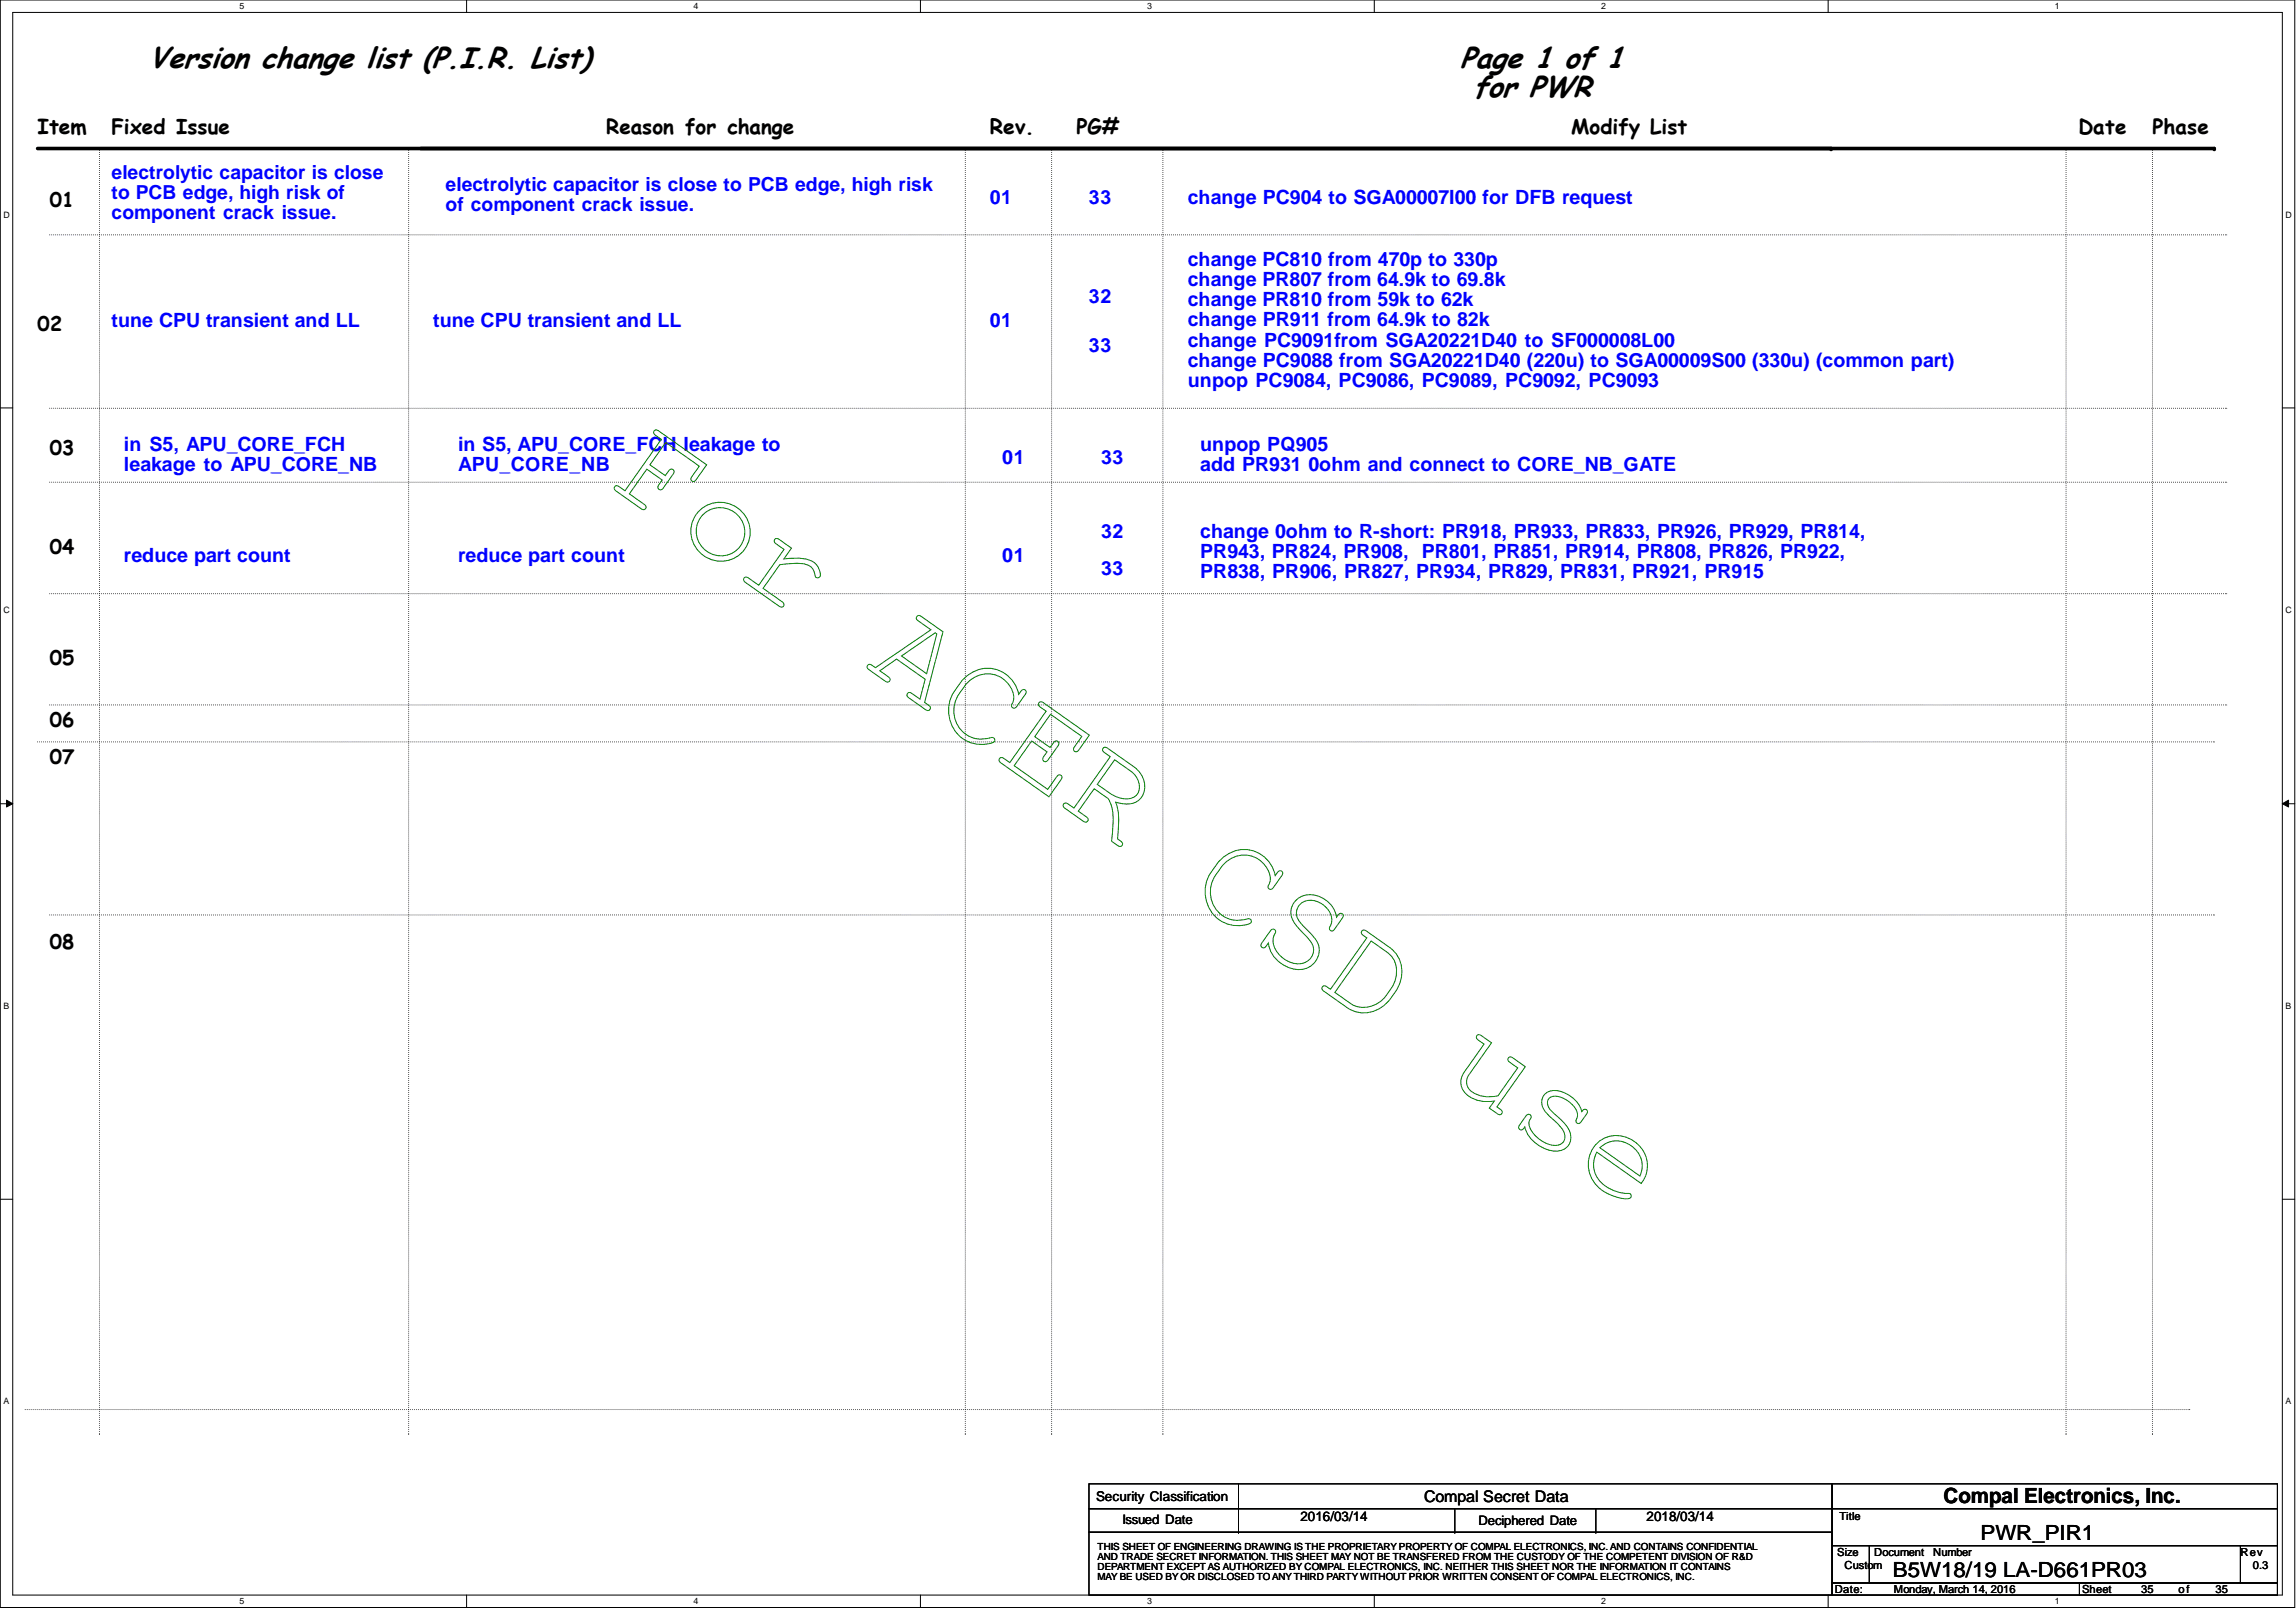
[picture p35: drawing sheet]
<svg xmlns="http://www.w3.org/2000/svg" width="297mm" height="210mm" viewBox="0 0 297 210" stroke-linecap="round" stroke-linejoin="round" font-family="sans-serif">
<defs><g id="words">
<g font-size="3.8">
<text x="19.3" y="8.8">Version change list (P.I.R. List)</text>
<text x="188.9" y="8.8">Page 1 of 1</text>
<text x="190.6" y="12.5">for PWR</text>
</g>
<g font-size="2.7">
<text x="4.9" y="17.4">Item</text>
<text x="14.4" y="17.3">Fixed Issue</text>
<text x="78.4" y="17.3">Reason for change</text>
<text x="128.1" y="17.4">Rev.</text>
<text x="139.3" y="17.4">PG#</text>
<text x="203.3" y="17.3">Modify List</text>
<text x="268.9" y="17.3">Date</text>
<text x="278.5" y="17.3">Phase</text>
<text x="251.5" y="194.6">Compal Electronics, Inc.</text>
<text x="256.2" y="199.3">PWR_PIR1</text>
<text x="244.9" y="204.1">B5W18/19 LA-D661PR03</text>
</g>
<g font-size="2.6">
<text x="6.4" y="26.8">01</text>
<text x="4.9" y="42.8">02</text>
<text x="6.4" y="58.8">03</text>
<text x="6.4" y="71.7">04</text>
<text x="6.4" y="86.1">05</text>
<text x="6.4" y="94.1">06</text>
<text x="6.4" y="98.8">07</text>
<text x="6.4" y="122.9">08</text>
</g>
<g font-size="2.5" fill="#00f">
<text x="14.4" y="23.2">electrolytic capacitor is close</text>
<text x="14.4" y="25.7">to PCB edge, high risk of</text>
<text x="14.4" y="28.3">component crack issue.</text>
<text x="57.7" y="24.7">electrolytic capacitor is close to PCB edge, high risk</text>
<text x="57.7" y="27.3">of component crack issue.</text>
<text x="128.1" y="26.4">01</text>
<text x="140.9" y="26.4">33</text>
<text x="153.7" y="26.4">change PC904 to SGA00007I00 for DFB request</text>
<text x="153.7" y="34.4">change PC810 from 470p to 330p</text>
<text x="140.9" y="39.2">32</text>
<text x="153.7" y="37">change PR807 from 64.9k to 69.8k</text>
<text x="153.7" y="39.6">change PR810 from 59k to 62k</text>
<text x="14.4" y="42.4">tune CPU transient and LL</text>
<text x="56" y="42.4">tune CPU transient and LL</text>
<text x="128.1" y="42.4">01</text>
<text x="140.9" y="45.6">33</text>
<text x="153.7" y="42.2">change PR911 from 64.9k to 82k</text>
<text x="153.7" y="44.9">change PC9091from SGA20221D40 to SF000008L00</text>
<text x="153.7" y="47.5">change PC9088 from SGA20221D40 (220u) to SGA00009S00 (330u) (common part)</text>
<text x="153.7" y="50.1">unpop PC9084, PC9086, PC9089, PC9092, PC9093</text>
<text x="16" y="58.4">in S5, APU_CORE_FCH</text>
<text x="59.3" y="58.4">in S5, APU_CORE_FCH leakage to</text>
<text x="129.7" y="60">01</text>
<text x="142.4" y="60">33</text>
<text x="155.3" y="58.4">unpop PQ905</text>
<text x="16" y="61">leakage to APU_CORE_NB</text>
<text x="59.3" y="61">APU_CORE_NB</text>
<text x="155.3" y="61">add PR931 0ohm and connect to CORE_NB_GATE</text>
<text x="142.4" y="69.6">32</text>
<text x="155.3" y="69.6">change 0ohm to R-short: PR918, PR933, PR833, PR926, PR929, PR814,</text>
<text x="16" y="72.8">reduce part count</text>
<text x="59.3" y="72.8">reduce part count</text>
<text x="129.7" y="72.8">01</text>
<text x="142.4" y="74.4">33</text>
<text x="155.3" y="72.2">PR943, PR824, PR908, PR801, PR851, PR914, PR808, PR826, PR922,</text>
<text x="155.3" y="74.8">PR838, PR906, PR827, PR934, PR829, PR831, PR921, PR915</text>
</g>
<text font-size="2.1" x="184.2" y="194.4">Compal Secret Data</text>
<g font-size="1.7">
<text x="141.8" y="194.3">Security Classification</text>
<text x="145.2" y="197.2">Issued Date</text>
<text x="168.2" y="196.8">2016/03/14</text>
<text x="191.3" y="197.4">Deciphered Date</text>
<text x="213" y="196.8">2018/03/14</text>
</g>
<g font-size="1.4">
<text x="238" y="196.8">Title</text>
<text x="237.7" y="201.4">Size</text>
<text x="238.6" y="203">Custom</text>
<text x="242.5" y="201.4">Document</text>
<text x="250.1" y="201.4">Number</text>
<text x="289.9" y="201.4">Rev</text>
<text x="291.5" y="203">0.3</text>
<text x="237.4" y="206.2">Date:</text>
<text x="245" y="206.2">Monday, March 14, 2016</text>
<text x="269.4" y="206.2">Sheet</text>
<text x="277" y="206.2">35</text>
<text x="281.9" y="206.2">of</text>
<text x="286.6" y="206.2">35</text>
</g>
<g font-size="1.3">
<text x="142" y="200.6">THIS SHEET OF ENGINEERING DRAWING IS THE PROPRIETARY PROPERTY OF COMPAL ELECTRONICS, INC. AND CONTAINS CONFIDENTIAL</text>
<text x="142" y="201.9">AND TRADE SECRET INFORMATION. THIS SHEET MAY NOT BE TRANSFERED FROM THE CUSTODY OF THE COMPETENT DIVISION OF R&amp;D</text>
<text x="142" y="203.2">DEPARTMENT EXCEPT AS AUTHORIZED BY COMPAL ELECTRONICS, INC. NEITHER THIS SHEET NOR THE INFORMATION IT CONTAINS</text>
<text x="142" y="204.5">MAY BE USED BY OR DISCLOSED TO ANY THIRD PARTY WITHOUT PRIOR WRITTEN CONSENT OF COMPAL ELECTRONICS, INC.</text>
</g>
<g font-size="1.1">
<text x="31" y="1.1">5</text>
<text x="89.7" y="1.1">4</text>
<text x="148.4" y="1.1">3</text>
<text x="207.1" y="1.1">2</text>
<text x="265.8" y="1.1">1</text>
<text x=".5" y="28.2">D</text>
<text x="295.7" y="28.2">D</text>
<text x=".5" y="79.3">C</text>
<text x="295.7" y="79.3">C</text>
<text x=".5" y="130.6">B</text>
<text x="295.7" y="130.6">B</text>
<text x=".5" y="181.7">A</text>
<text x="295.7" y="181.7">A</text>
<text x="31" y="207.6">5</text>
<text x="89.7" y="207.6">4</text>
<text x="148.4" y="207.6">3</text>
<text x="207.1" y="207.6">2</text>
<text x="265.8" y="207.6">1</text>
</g>
</g></defs>
<path d="M0 0h296.9v208h-296.9zM1.6 1.6h293.7v204.8h-293.7z" fill="none" stroke="#000" stroke-width=".13"/>
<g fill="#fff">
<path d="M31 .2h.6v1.2h-.6z"/>
<path d="M31 206.6h.6v1.2h-.6z"/>
</g>
<path d="M60.4 0v1.6M60.4 206.4v1.6" fill="none" stroke="#000" stroke-width=".13"/>
<g fill="#fff">
<path d="M89.7 .2h.6v1.2h-.6z"/>
<path d="M89.7 206.6h.6v1.2h-.6z"/>
</g>
<path d="M119.1 0v1.6M119.1 206.4v1.6" fill="none" stroke="#000" stroke-width=".13"/>
<g fill="#fff">
<path d="M148.4 .2h.6v1.2h-.6z"/>
<path d="M148.4 206.6h.6v1.2h-.6z"/>
</g>
<path d="M177.8 0v1.6M177.8 206.4v1.6" fill="none" stroke="#000" stroke-width=".13"/>
<g fill="#fff">
<path d="M207.1 .2h.6v1.2h-.6z"/>
<path d="M207.1 206.6h.6v1.2h-.6z"/>
</g>
<path d="M236.5 0v1.6M236.5 206.4v1.6" fill="none" stroke="#000" stroke-width=".13"/>
<g fill="#fff">
<path d="M265.8 .2h.6v1.2h-.6z"/>
<path d="M265.8 206.6h.6v1.2h-.6z"/>
<path d="M.5 27.2h.7v1.2h-.7z"/>
<path d="M295.7 27.2h.8v1.2h-.8z"/>
<path d="M.5 78.4h.7v1.1h-.7z"/>
<path d="M295.7 78.4h.8v1.1h-.8z"/>
</g>
<path d="M0 52.8h1.6M295.3 52.8h1.6" fill="none" stroke="#000" stroke-width=".13"/>
<g fill="#fff">
<path d="M.5 129.6h.7v1.2h-.7z"/>
<path d="M295.7 129.6h.7v1.2h-.7z"/>
</g>
<path d="M0 104h1.6M.8 103.5l.8 .5-.8 .4zM295.3 104l.8-.5v.9zM295.3 104h1.6" fill="none" stroke="#000" stroke-width=".13"/>
<path d="M.8 103.5l.8 .5-.8 .4zM295.3 104l.8-.5v.9z" fill="#000"/>
<g fill="#fff">
<path d="M.5 180.8h.7v1.1h-.7z"/>
<path d="M295.7 180.8h.7v1.1h-.7z"/>
</g>
<g fill="none" stroke="#000" stroke-width=".13">
<path d="M0 155.2h1.6M295.3 155.2h1.6M140.9 192h96.1v3.2h-96.1zM140.9 195.2h96.1v3.1h-96.1zM140.9 198.3h96.1v8.1h-96.1zM160.2 195.2h.1M160.2 198.3h.1M160.2 192v6.3M188.2 198.3h.1M188.2 195.2v3.1M206.5 198.3h.1M206.5 195.2v3.1"/>
<path d="M237 192h57.6v3.2h-57.6zM237 195.2h57.6v4.8h-57.6zM237 200h4.8v4.9h-4.8zM237 204.9h32v1.5h-32zM241.8 200h48.1v4.9h-48.1zM269 204.9h25.6v1.5h-25.6zM289.9 200h4.7v4.9h-4.7z"/>
</g>
<path d="M4.9 19.2h281.6" fill="none" stroke="#000" stroke-width=".47"/>
<g fill="#000">
<circle cx="236.9" cy="19.2" r=".23"/>
<circle cx="286.5" cy="19.2" r=".23"/>
</g>
<g fill="none" stroke="#000" stroke-width=".13" stroke-dasharray="0 .3">
<path d="M12.9 19.2v166.4M52.9 19.2v166.4M124.9 19.2v166.4M136.1 19.2v166.4M150.4 19.2v166.4M267.3 19.2v166.4M278.5 19.2v166.4M6.4 30.4h281.7M288.1 30.4h.1M6.4 52.8h281.7M288.1 52.8h.1M6.4 62.4h281.7"/>
<path d="M6.4 76.8h281.7M288.1 62.4h.1M288.1 76.8h.1M4.9 96h281.6M6.4 91.2h281.7M286.5 96h.1M288.1 91.2h.1M6.4 118.4h280.1M286.5 118.4h.1M3.3 182.4h280M12.9 185.6h.1M52.9 185.6h.1"/>
<path d="M124.9 185.6h.1M136.1 185.6h.1M150.4 185.6h.1M267.3 185.6h.1M278.5 185.6h.1M283.3 182.4h.1"/>
</g>
<g fill="none" stroke="#008000" stroke-width=".13">
<path d="M84.6 55.8l.2-.1 .4 .1 6.2 4.4-1.3 1.9-.4 .2h-.2l-.1-.2v-.2l1.1-1.6-4.4-3-2 2.8 2 1.5 .6-.8a.34 .34 0 0 1 .4 0 .34 .34 0 0 1 .1 .3l-1.6 2.2a.34 .34 0 0 1-.3 0 .34 .34 0 0 1-.2-.3l.6-.9-2-1.4-2.3 3.2 2.1 1.5 .1 .2-.2 .3-.5-.1-3.2-2.3-.2-.3 .2-.3h.2l1 .6 4.7-6.6-1-.8zM90.6 66a3.8 3.8 0 0 1 6.2 1.4 3.8 3.8 0 0 1-3.6 5.2 3.9 3.9 0 0 1-3.5-2.4 3.9 3.9 0 0 1 .9-4.2zM91.1 66.4a3.1 3.1 0 0 1 5 1.2 3.1 3.1 0 0 1-2.7 4.3 3.2 3.2 0 0 1-3.1-1.9 3.2 3.2 0 0 1 .8-3.6zM100.2 69.8l.4-.1 .2 .1 1.6 1.1-1 1.4a5.9 5.9 0 0 1 3.9 .5 1.98 1.98 0 0 1 .8 1.8 .35 .35 0 0 1-.4 .2 .35 .35 0 0 1-.3-.4 1.6 1.6 0 0 0-1.6-1.5h-1.1l-1.8 .2-2.2 3 2.5 1.8 .2 .4-.2 .3-.4-.2-4.4-3-.2-.4 .2-.3h.2l1.6 1 3.2-4.6-1.2-.9zM112.2 86.1l.4-.1 .7 .4 7.1-4.9-1.8-1.3a.34 .34 0 0 1 0-.4 .34 .34 0 0 1 .3-.1l3.1 2.1-2.4 9.1 .7 .5a.34 .34 0 0 1 0 .4 .34 .34 0 0 1-.3 .1l-2.4-1.6-.3-.4 .3-.3h.1l1.3 .9 .7-2.6-3.7-2.6-2.2 1.5 1.3 1 .1 .1-.3 .4-.4-.2-2.1-1.4-.2-.4zM116.6 84.9l4.4-3 .2 .1-1.3 5.2zM124.6 87.9a4.1 4.1 0 0 1 4.2-1.3 4.1 4.1 0 0 1 3 3.3l.4-.6 .2-.1 .3 .2-.1 .5-1.2 1.7h-.4l-.1-.3a2.19 2.19 0 0 0-.3-2.6 3.5 3.5 0 0 0-5.8 .1 4.6 4.6 0 0 0-1.3 3.8 3.6 3.6 0 0 0 4.9 2.8 .33 .33 0 0 1 .3 .3 .33 .33 0 0 1-.2 .4 4.3 4.3 0 0 1-4.4-.9 4.3 4.3 0 0 1-1.3-4.4 8.1 8.1 0 0 1 1.8-2.9zM134.4 91l.2-.2 .4 .1 5.9 4.2-1.3 2-.4 .2-.2-.1-.1-.3 1.1-1.6-4.1-2.9-2 2.9 2 1.4 .4-.6 .4-.2 .3 .2-.1 .4-1.3 1.8-.4 .3-.3-.2v-.2l.6-.9-2-1.4-2.3 3.2 4.3 3.1 1.4-1.9h.2h.2l.1 .2-.1 .4-1.6 2.2-6.2-4.4-.3-.3 .3-.4h.2l.9 .7 4.7-6.7-.9-.7zM142.7 96.8l.2-.1 .4 .1 3.4 2.4a2.79 2.79 0 0 1 .6 4.4 3 3 0 0 1-3 .2 7.6 7.6 0 0 1 .4 3.7l-.1 1.1 .6 .4v.2l-.2 .3-.4-.1-.8-.5 .2-2a5.7 5.7 0 0 0-.6-3.5l-1.8-1.3-2.1 2.9 1.2 .9 .1 .2-.2 .3-.5-.1-2.3-1.7-.3-.4 .3-.3h.2l.9 .7 4.7-6.7-.9-.7zM144.2 98.3l2.1 1.5a2.28 2.28 0 0 1 .8 3 2.38 2.38 0 0 1-3 .2l-2.1-1.5zM157.8 111.4a4.1 4.1 0 0 1 4.2-1.3 4.1 4.1 0 0 1 3 3.2l.4-.6h.2l.3 .2-.1 .4-1.2 1.7h-.4l-.2-.3a2.19 2.19 0 0 0-.2-2.6 3.5 3.5 0 0 0-5.8 .2 4.6 4.6 0 0 0-1.4 3.7 3.6 3.6 0 0 0 5 2.9 .33 .33 0 0 1 .3 .3 .33 .33 0 0 1-.2 .3 4.3 4.3 0 0 1-4.4-.8 4.3 4.3 0 0 1-1.3-4.4 8.1 8.1 0 0 1 1.8-2.9zM167.8 116.3a3.3 3.3 0 0 1 4.6 1.1l.5 1.3 .4-.4 .2-.1 .3 .2-.1 .4-1.2 1.6a.33 .33 0 0 1-.4 0 .33 .33 0 0 1-.1-.3 2.19 2.19 0 0 0-.9-3.1 2.11 2.11 0 0 0-3.3 .6 2.01 2.01 0 0 0 .8 2.3l.9 .9a2.66 2.66 0 0 1 .7 3.6 2.86 2.86 0 0 1-3.8 .6 3.9 3.9 0 0 1-2.3-3l-.5 .6-.1 .1-.4-.3 .1-.4 1.3-1.7a.34 .34 0 0 1 .4 0 .34 .34 0 0 1 .1 .3 2.29 2.29 0 0 0 .6 3.1 2.88 2.88 0 0 0 3.7 .6 1.8 1.8 0 0 0 0-2.8l-1.2-1.3a2.63 2.63 0 0 1-.7-3.4z"/>
<path d="M176.2 120.5l.3-.1 .3 .1 3 2.1a4.1 4.1 0 0 1 .7 5.8 4.8 4.8 0 0 1-4.3 2.7l-.6-.1-.7-.2-.6-.4-3-2.1-.3-.4 .2-.3h.2l.7 .4 4.7-6.6-.6-.5zM177.4 121.8l2 1.4a3.3 3.3 0 0 1 .6 4.7 4.5 4.5 0 0 1-2.8 2.4 2.96 2.96 0 0 1-2.4-.4l-2.1-1.5zM191.1 134l.3-.1 1.6 1.1-3 4.1a1.61 1.61 0 0 0 .9 2.5 4.3 4.3 0 0 0 2.9 .2l2.6-3.6-1.3-.9v-.2v-.2l.4-.1 1.8 1.2-3.6 5.2 .6 .5 .1 .2-.3 .3-.4-.1-1-.7 .6-.9a3.9 3.9 0 0 1-4.1-1.6 2.1 2.1 0 0 1 .2-2.2l2.6-3.6-.9-.7-.1-.2zM200 141.4a2.81 2.81 0 0 1 3.2 .5 3.4 3.4 0 0 1 1.4 1.9 .44 .44 0 0 1 .6-.2l.2 .3-1 1.4h-.4l-.1-.3a1.64 1.64 0 0 0-.6-2.1 2.66 2.66 0 0 0-2.7-.9 1.17 1.17 0 0 0 .2 1.8l.9 .9a3.2 3.2 0 0 1 1.5 2.9 1.86 1.86 0 0 1-2.3 1.3 4.5 4.5 0 0 1-3.6-3.1l-.3 .4a.34 .34 0 0 1-.4 0 .34 .34 0 0 1-.1-.4l.9-1.4 .4-.2 .2 .1a.39 .39 0 0 1-.1 .6 1.55 1.55 0 0 0 .4 1.7 3.8 3.8 0 0 0 3.2 1.6 1.3 1.3 0 0 0 .5-2.3l-1.8-1.7a1.79 1.79 0 0 1-.2-2.8zM206.7 147.9a3.9 3.9 0 0 1 5.1 .1 3.9 3.9 0 0 1 .5 5.2l-5.7-4.1a3.3 3.3 0 0 0 1.5 4.7 6.1 6.1 0 0 0 2.8 .7l.1 .1v.4a2.12 2.12 0 0 1-1.9-.1 4.5 4.5 0 0 1-3.5-5l.2-.7 .4-.8zM207 148.5a3.2 3.2 0 0 1 4-.2 3.2 3.2 0 0 1 1.2 3.9z"/>
</g>
<use href="#words"/>
</svg>
